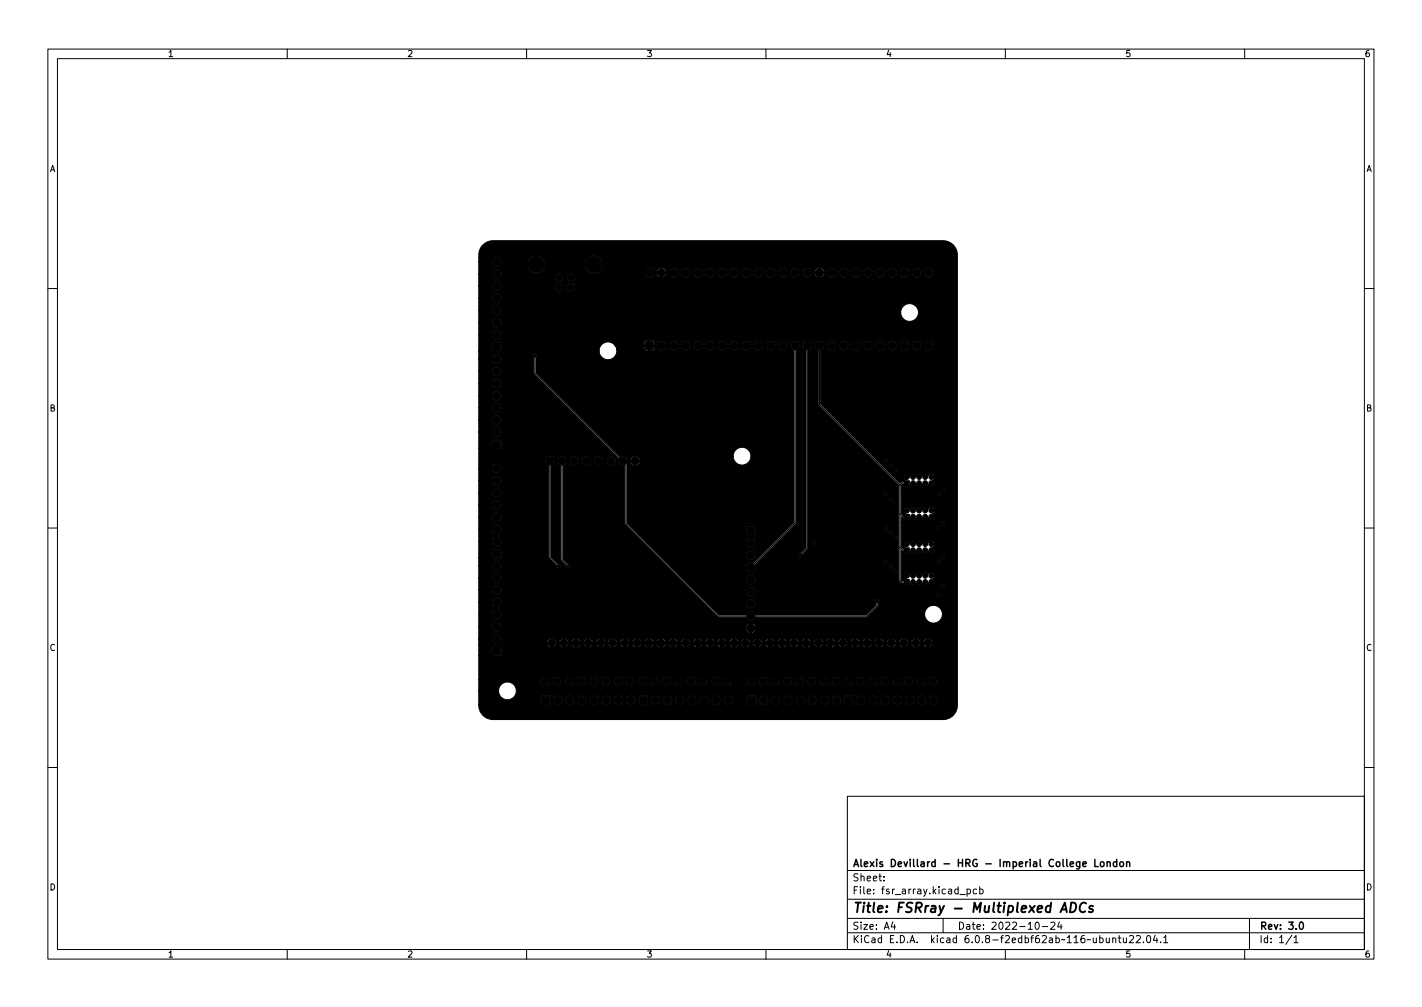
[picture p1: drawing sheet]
<svg xmlns="http://www.w3.org/2000/svg" width="297mm" height="210mm" viewBox="0 0 297 210" stroke-linecap="round" stroke-linejoin="round" font-family="sans-serif">
<defs><g id="words">
<text font-size="2.8" x="178" y="190.6">Title: FSRray - Multiplexed ADCs</text>
<g font-size="2.1">
<text x="178" y="184">Sheet:</text>
<text x="178" y="181">Alexis Devillard - HRG - Imperial College London</text>
<text x="178" y="186.7">File: fsr_array.kicad_pcb</text>
<text x="178" y="196.9">KiCad E.D.A. kicad 6.0.8-f2edbf62ab~116~ubuntu22.04.1</text>
<text x="178" y="194.1">Size: A4</text>
<text x="200" y="194.1">Date: 2022-10-24</text>
<text x="263" y="194.1">Rev: 3.0</text>
<text x="263" y="196.9">Id: 1/1</text>
</g>
<g font-size="1.8">
<text x="35" y="11.9">1</text>
<text x="85" y="11.9">2</text>
<text x="135" y="11.9">3</text>
<text x="185" y="11.9">4</text>
<text x="235" y="11.9">5</text>
<text x="285" y="11.9">6</text>
<text x="10.3" y="35.9">A</text>
<text x="285.3" y="35.9">A</text>
<text x="10.3" y="85.9">B</text>
<text x="285.3" y="85.9">B</text>
<text x="10.3" y="135.9">C</text>
<text x="285.3" y="135.9">C</text>
<text x="10.3" y="185.9">D</text>
<text x="285.3" y="185.9">D</text>
<text x="35" y="199.9">1</text>
<text x="85" y="199.9">2</text>
<text x="135" y="199.9">3</text>
<text x="185" y="199.9">4</text>
<text x="235" y="199.9">5</text>
<text x="285" y="199.9">6</text>
</g>
</g></defs>
<g fill="none" stroke="#000" stroke-width=".21">
<path d="M10 10.2h277v190.1h-277zM12 12.2h273v186.1h-273zM60 10.2v2M110 10.2v2M160 10.2v2M210 10.2v2M260 10.2v2M10 60.2h2M111.7 74.2v3.7l19 19v12.3l19.4 19.5h30.9l2.2-2.2v-1M285 60.2h2M114.8 96.2v20.2l1.9 1.8M117.4 96.2v20.7l1.3 1.3"/>
<path d="M119.7 80.2l12.9 12.9v3.1M10 110.2h2M285 110.2h2M10 160.2h2M177 166.3h108v32h-108zM285 160.2h2M60 198.3v2M110 198.3v2M160 198.3v2M177 194.8h108M177 191.8h108M177 187.8h108"/>
<path d="M177 181.8h108M184.6 183.8v.1M184.6 183v.1M186.5 192.5l-.4 1h1M186.9 193v1M197 191.8v3M200.5 186.8h1.1M202 185.7l.4-.1 .3 .3-.1 .7h-.6M202 185.6v1.5M204 185.7l-.4-.1-.3 .3 .1 .7h.6M204.6 185.7l.5-.1 .3 .3-.2 .7h-.6M204.6 185.1v1.5"/>
<path d="M210 198.3v2M216.4 192.7l.2-.2a.8 .8 0 0 1 .5 .8 .8 .8 0 0 1-.5 .7l-.2-.1-.2-.4zM217.7 193.5h1.2M219.5 192.7l.6-.2 .3 .5-1 1h1M221.3 192.5l-.4 1h1M221.6 193v1M232.4 196l.2-.2 .4 .1 .1 .9M232.4 195.8v1M233.6 195.8h.5M233.8 195.3v1.3l.3 .2M234.6 195.8l.1 1h.4l.2-.1M235.3 195.8v1"/>
<path d="M235.9 195.5l.6-.2 .3 .5-.9 1h.9M237.4 195.5l.5-.2 .3 .5-.9 1h.9M238.9 196.7v.1M239.7 195.4l.2-.1a.8 .8 0 0 1 .5 .8 .8 .8 0 0 1-.5 .7 1 1 0 0 1-.2-1.4zM241.3 195.3l-.4 1h1M241.6 195.8v1M242.4 196.7v.1M243.1 195.8l.4-.5v1.5M243.1 196.8h.8M260 198.3v2M261 191.8v6.5M269.9 195.3l-1.3 1.9"/>
<path d="M270.3 195.8l.4-.5v1.5M270.3 196.8h.8"/>
</g>
<path d="M228.7 179.4v1.5h.7M231.3 179.9v1M233.3 179.4v1.5M235.3 179.9v1M226.2 180.4l.7-.1-.1-.3-.4-.1-.2 .2 .1 .8h.5M229.9 180.1l.2-.2 .5 .2v.5l-.1 .3h-.4l-.2-.1zM231.3 180.1l.2-.2 .3 .1 .1 .9M233.3 180l-.5-.1-.2 .3 .1 .7h.6M234 180.1l.2-.2 .4 .2 .1 .5-.1 .3h-.4l-.2-.1zM235.3 180.1l.3-.2 .3 .1 .1 .9M271.6 192.6l.2-.1a.8 .8 0 0 1 .5 .8 .8 .8 0 0 1-.5 .7 1 1 0 0 1-.2-1.4z" fill="none" stroke="#000" stroke-width=".3"/>
<path d="M221.5 190.5l.9-2 .4 2M221.8 189.9h.9M223.8 188.5a.96 .96 0 0 1 1 .5 .96 .96 0 0 1-.3 1.2l-.5 .3h-.5zM226.9 188.7a.88 .88 0 0 0-1-.1 .88 .88 0 0 0-.4 1 .69 .69 0 0 0 .3 .8 .69 .69 0 0 0 .9-.1M228.3 189.2a.49 .49 0 0 0-.8 .3l.1 .2 .7 .2v.3l-.3 .3-.6-.1" fill="none" stroke="#000" stroke-width=".4"/>
<g fill="#000" stroke="#000" stroke-width=".21">
<path d="M134.8 56.1h1.7v1.7h-1.7zM101 51a2.99 2.99 0 0 1 2-.7h94a2.99 2.99 0 0 1 3 3v93.9a2.99 2.99 0 0 1-3 3h-94a2.99 2.99 0 0 1-3-3.1l14.8 .1 .1-1h.6a.98 .98 0 0 0 1 1 .98 .98 0 0 0 1-1h.6a.98 .98 0 0 0 .9 1 .98 .98 0 0 0 1-1h.6a.98 .98 0 0 0 1 1 .98 .98 0 0 0 1-1h.5a.98 .98 0 0 0 1 1 .98 .98 0 0 0 1-1h.6a.98 .98 0 0 0 1 1 .98 .98 0 0 0 .9-1h.6a.98 .98 0 0 0 1 1 .98 .98 0 0 0 1-1h.6a.98 .98 0 0 0 1.4 .9l3.1 .1v-1h.6a.98 .98 0 0 0 1 1 .98 .98 0 0 0 1-1h.6a.98 .98 0 0 0 .9 1 .98 .98 0 0 0 1-1h.6a.98 .98 0 0 0 1 1 .98 .98 0 0 0 1-1h.5a.98 .98 0 0 0 1 1 .98 .98 0 0 0 1-1h.6a.98 .98 0 0 0 1 1 .98 .98 0 0 0 .9-1h.6a.98 .98 0 0 0 1 1 .98 .98 0 0 0 1-1h.6a.98 .98 0 0 0 1.4 .9l5.2 .1 .2-1h.5a.98 .98 0 0 0 1 1 .98 .98 0 0 0 1-1h.6a.98 .98 0 0 0 1 1 .98 .98 0 0 0 .9-1h.6a.98 .98 0 0 0 1 1 .98 .98 0 0 0 1-1h.6a.98 .98 0 0 0 .9 1 .98 .98 0 0 0 1-1h.6a.98 .98 0 0 0 1 1 .98 .98 0 0 0 1-1h.5a.98 .98 0 0 0 1 1 .98 .98 0 0 0 1-1h.6a.98 .98 0 0 0 1.4 .9l3 .1 .1-1h.6a.98 .98 0 0 0 .9 1 .98 .98 0 0 0 1-1h.6a.98 .98 0 0 0 1 1 .98 .98 0 0 0 1-1h.5a.98 .98 0 0 0 1 1 .98 .98 0 0 0 1-1h.6a.98 .98 0 0 0 1 1 .98 .98 0 0 0 .9-1h.6a.98 .98 0 0 0 1 1 .98 .98 0 0 0 1-1h.6a.98 .98 0 0 0 .9 1 .98 .98 0 0 0 1-1h.6a.98 .98 0 0 0 1.4 1 .98 .98 0 0 0 .2-1.7 .98 .98 0 0 0-1.6 .6v.1h-.6a.98 .98 0 0 0-1-.9 .98 .98 0 0 0-.9 .9h-.6v-.1a.98 .98 0 0 0-1.1-.8 .98 .98 0 0 0-.9 .9h-.6v-.1a.98 .98 0 0 0-1-.8 .98 .98 0 0 0-.9 .9h-.6v-.1a.98 .98 0 0 0-1.1-.8 .98 .98 0 0 0-.9 .9h-.5l-.1-.1a.98 .98 0 0 0-1-.8 .98 .98 0 0 0-.9 .9h-.6v-.1a.98 .98 0 0 0-1-.8 .98 .98 0 0 0-.9 .9h-.6l-.1-.9h-1.8l-.1 1.8h-1a.98 .98 0 0 0-.1-1.7 .98 .98 0 0 0-1.4 .8h-.6v-.1a.98 .98 0 0 0-1.1-.8 .98 .98 0 0 0-.9 .9h-.5l-.1-.1a.98 .98 0 0 0-1-.8 .98 .98 0 0 0-.9 .9h-.6v-.1a.98 .98 0 0 0-1-.8 .98 .98 0 0 0-.9 .9h-.6v-.1a.98 .98 0 0 0-1.1-.8 .98 .98 0 0 0-.9 .9h-.6v-.1a.98 .98 0 0 0-1-.8 .98 .98 0 0 0-.9 .9h-.6v-.1a.98 .98 0 0 0-1.1-.8 .98 .98 0 0 0-.9 .9h-.5l-.1-.9h-1.8l-.1 .1v1.7h-3.3a.98 .98 0 0 0-.1-1.7 .98 .98 0 0 0-1.4 .8h-.6v-.1a.98 .98 0 0 0-1.1-.8 .98 .98 0 0 0-.9 .9h-.6v-.1a.98 .98 0 0 0-1-.8 .98 .98 0 0 0-.9 .9h-.6v-.1a.98 .98 0 0 0-1.1-.8 .98 .98 0 0 0-.9 .9h-.5l-.1-.1a.98 .98 0 0 0-1-.8 .98 .98 0 0 0-.9 .9h-.6v-.1a.98 .98 0 0 0-1-.8 .98 .98 0 0 0-.9 .9h-.6v-.1a.98 .98 0 0 0-1.1-.8 .98 .98 0 0 0-.9 .9h-.6v-.9h-1.8l-.1 1.8h-1.1a.98 .98 0 0 0-.1-1.7 .98 .98 0 0 0-1.4 .8h-.6v-.1a.98 .98 0 0 0-1.1-.8 .98 .98 0 0 0-.9 .9h-.6v-.1a.98 .98 0 0 0-1-.8 .98 .98 0 0 0-.9 .9h-.6v-.1a.98 .98 0 0 0-1.1-.8 .98 .98 0 0 0-.9 .9h-.5l-.1-.1a.98 .98 0 0 0-1-.8 .98 .98 0 0 0-.9 .9h-.6v-.1a.98 .98 0 0 0-1.1-.8 .98 .98 0 0 0-.8 .9h-.6v-.1a.98 .98 0 0 0-1.1-.8 .98 .98 0 0 0-.9 .9h-.6v-.9h-1.8l-.1 .1v1.7h-13v-2.8h4.1a1.86 1.86 0 0 0 2.8 1.6 1.86 1.86 0 0 0 .1-3.2 1.86 1.86 0 0 0-2.8 1.3l-.1 .3h-4.1v-2.4h12.8l.1 .7 .5 .5h.7l.5-.5v-.7h.9v.7l.6 .5h.7l.5-.5v-.7h.7v.7l.6 .5h.7l.5-.5v-.7h.8v.7l.6 .5h.7l.5-.5v-.7h.7v.7l.6 .5h.7l.5-.5v-.7h.8v.7l.5 .5h.7l.5-.5 .1-.7h.7v.7l.5 .5h.7l.5-.5 .1-.7h.7v.7l.6 .5h.7l.5-.5v-.7h.8v.7l.6 .5h.7l.5-.5v-.7h.7l.1 .7 .5 .5h.7l.5-.5v-.7h.7l.1 .7 .5 .5h.7l.5-.5v-.7h.8v.7l.6 .5h.7l.5-.5v-.7h.8v.7l.5 .5h.7l.5-.5v-.7h.8v.7l.5 .5h.8l.5-.5v-.7h.7v.7l.6 .5h.7l.5-.5v-.7h.7v.7l.6 .5h.7l.5-.5v-.7h3.2v.7l.5 .5h.8l.4-.5v-.7h.8v.7l.5 .5h.7l.5-.5 .1-.7h.7v.7l.6 .5h.7l.5-.5v-.7h.8v.7l.6 .5h.7l.5-.5v-.7h.8v.7l.5 .5h.7l.5-.5v-.7h.7v.7l.6 .5h.7l.5-.5v-.7h.8v.7l.6 .5h.7l.5-.5v-.7h.7v.7l.6 .5h.7l.5-.5v-.7h.8v.7l.6 .5h.7l.5-.5v-.7h.7v.7l.6 .5h.7l.5-.5v-.7h.7v.7l.6 .5h.7l.5-.5v-.7h.8v.7l.6 .5h.7l.5-.5v-.7h.8v.7l.5 .5h.7l.5-.5v-.7h.8v.7l.5 .5h.8l.5-.5v-.7h.7v.7l.6 .5h.7l.5-.5v-.7h.7v.7l.5 .5h.8l.5-.5v-.7l-.5-.5h-.7l-.6 .5h-.7l-.6-.5h-.7l-.5 .5h-.7l-.6-.5h-.7l-.5 .5h-.8l-.5-.5h-.7l-.5 .5h-.8l-.5-.5h-.7l-.6 .5h-.8l-.5-.5h-.7l-.6 .5h-.7l-.6-.5h-.7l-.5 .5h-.7l-.6-.5h-.7l-.5 .5h-.8l-.6-.5h-.7l-.5 .5h-.7l-.6-.5h-.7l-.5 .5h-.8l-.5-.5h-.7l-.6 .5h-.7l-.5-.5h-.7l-.5 .5h-.8l-.6-.5h-.7l-.5 .5h-.8l-.6-.5h-.7l-.5 .5h-.7l-.6-.5h-.7l-.5 .5h-.8l-.5-.5h-.7l-.5 .5h-3.2l-.6-.5h-.7l-.5 .5h-.7l-.5-.5h-.7l-.6 .5h-.7l-.6-.5h-.7l-.5 .5h-.8l-.5-.5h-.7l-.5 .5h-.8l-.6-.5h-.7l-.5 .5h-.8l-.5-.5h-.7l-.6 .5h-.7l-.5-.5h-.7l-.6 .5h-.7l-.6-.5h-.7l-.5 .5h-.8l-.6-.5h-.7l-.5 .5h-.7l-.6-.5h-.7l-.5 .5h-.7l-.6-.5h-.7l-.5 .5h-.8l-.6-.5h-.7l-.5 .5h-.7l-.6-.5h-.7l-.5 .5h-.8l-.5-.5h-.7l-.6 .5h-.7l-.6-.5h-.7l-.5 .5h-.9l-.5-.5h-.7l-.6 .5h-12.8v-5.1h2.8l.1 .1h1.7l.1-.1v-1.7l-.1-.1h-1.8v1.8h-2.8v-2.2h14.3l.6 .6h.7l.6-.6h.6l.6 .6h.8l.5-.6h.6l.7 .6h.7l.6-.6h.6l.7 .6h.7l.5-.6h.7l.6 .6h.8l.5-.6h.6l.6 .6h.7l.6-.6h.6l.7 .6h.7l.6-.6h.6l.6 .6h.7l.6-.6h.6l.7 .6h.7l.5-.6h.6l.7 .6h.7l.6-.6h.5l.7 .6h.7l.6-.6h.6l.7 .6h.7l.6-.6h.6l.6 .6h.8l.5-.6h.6l.6 .6h.8l.5-.6h.6l.6 .6h.8l.5-.6h.6l.7 .6h.7l.6-.6h.4l.7 .6h.7l.6-.6h.6l.6 .6h.7l.6-.6h.6l.7 .6h.7l.6-.6h.6l.6 .6h.8l.5-.6h.6l.7 .6h.7l.6-.6h.5l.6 .6h.8l.5-.6h.7l.6 .6h.8l.5-.6h.6l.6 .6h.7l.6-.6h.6l.7 .6h.7l.6-.6h.6l.7 .6h.7l.6-.6h.5l.7 .6h.7l.6-.6h.6l.6 .6h.8l.5-.6h.6l.7 .6h.7l.6-.6h.6l.6 .6h.7l.6-.6h.6l.6 .6h.7l.6-.6h.6l.6 .6h.7l.7-.6v-.3h-.9v.9h-.2v-.9h-.9v.3h-.6v-.3h-.8v.9h-.2v-.9h-.9v.3h-.6v-.3h-.8v.9h-.2v-.9h-.9v.3h-.6v-.3h-.9v.9h-.2v-.9h-.8l-.1 .3h-.6v-.3h-.8v.9h-.2v-.9h-.9v.3h-.6v-.3h-.9v.9h-.2v-.9h-.9v.3h-.5v-.3h-.9v.9h-.2v-.9h-.8l-.1 .3h-.6v-.3h-.9v.9h-.2v-.9h-.8l-.1 .3h-.6v-.3h-.9v.9h-.2v-.9h-.8v.3h-.6v-.3h-.8v.9h-.2v-.9h-.9v.3h-.7v-.3h-.8v.9h-.2v-.9h-.9v.3h-.5v-.3h-.9v.9h-.2v-.9h-.9v.3h-.6v-.3h-.8v.9h-.2l-.1-.9h-.8v.3h-.6v-.3h-.9v.9h-.2v-.9h-.8l-.1 .3h-.6v-.3h-.9v.9h-.2v-.9h-.8v.3h-.6v-.3h-.9v.9h-.2v-.9h-.9v.3h-.4v-.3h-.9v.9h-.2v-.9h-.8l-.1 .3h-.6v-.3h-.8v.9h-.2v-.9h-.9v.3h-.6v-.3h-.8v.9h-.2v-.9h-.9v.3h-.6v-.3h-.8v.9h-.2v-.9h-.9v.3h-.6v-.3h-.9v.9h-.2v-.9h-.8l-.1 .3h-.6v-.3h-.9v.9h-.2v-.9h-.9v.3h-.5v-.3h-.9v.9h-.2v-.9h-.9v.3h-.6v-.3h-.8v.9h-.2v-.9h-.9v.3h-.6v-.3h-.9v.9h-.2v-.9h-.8v.3h-.6v-.3h-.9v.9h-.2v-.9h-.9v.3h-.6v-.3h-.8l-.1 .9h-.2v-.9h-.8v.3h-.6v-.3h-.8v.9h-.2v-.9h-.9v.3h-.7v-.3h-.8v.9h-.2v-.9h-.9v.3h-.6v-.3h-.9v.9h-.2v-.9h-.8l-.1 .3h-.6v-.3h-.8v.9h-.2l-.1-.9h-.8v.3h-.6v-.3h-.9v.9h-.2v-.9h-.8v.3h-14.3v-1.2h2.8a.98 .98 0 0 0 .5 .9 .98 .98 0 0 0 1.1-.2h90.4v-.2l-.6-.6h-.3v.8h-.2v-.8h-.2l-.6 .5-.1 .3h-.6v-.3l-.5-.5h-.3v.8h-.2v-.8h-.3l-.5 .5-.1 .3h-.6v-.3l-.5-.5h-.3v.8h-.2v-.8h-.3l-.6 .5v.3h-.6v-.3l-.5-.5h-.4v.8h-.2v-.8h-.2l-.6 .5-.1 .3h-.6v-.3l-.5-.5h-.3v.8h-.2v-.8h-.3l-.5 .5-.1 .3h-.6l-.1-.3-.5-.5h-.3v.8h-.2v-.8h-.2l-.6 .5-.1 .3h-.5v-.3l-.5-.5h-.4v.8h-.2v-.8h-.2l-.6 .5-.1 .3h-.6v-.3l-.5-.5h-.4v.8h-.2v-.8h-.2l-.6 .5-.1 .3h-.6v-.3l-.5-.5h-.4v.8h-.2v-.8h-.2l-.6 .5v.3h-.6v-.3l-.5-.5h-.3v.8h-.2v-.8h-.3l-.6 .5v.3h-.7v-.3l-.5-.5h-.3v.8h-.2v-.8h-.3l-.5 .5-.1 .3h-.5v-.3l-.6-.5h-.3v.8h-.2v-.8h-.2l-.6 .5-.1 .3h-.6v-.3l-.5-.5h-.3v.8h-.2v-.8h-.3l-.6 .5v.3h-.6v-.3l-.5-.5h-.4v.8h-.2v-.8h-.2l-.6 .5-.1 .3h-.6v-.3l-.5-.5h-.4v.8h-.2v-.8h-.2l-.6 .5v.3h-.6l-.1-.3-.5-.5h-.3v.8h-.2v-.8h-.2l-.6 .5-.1 .3h-.4v-.3l-.5-.5h-.4v.8h-.2v-.8h-.2l-.6 .5-.1 .3h-.6v-.3l-.5-.5h-.3v.8h-.2v-.8h-.3l-.5 .5-.1 .3h-.6v-.3l-.5-.5h-.3v.8h-.2v-.8h-.3l-.5 .5-.1 .3h-.6v-.3l-.5-.5h-.3v.8h-.2v-.8h-.3l-.6 .5v.3h-.6v-.3l-.5-.5h-.4v.8h-.2v-.8h-.2l-.6 .5-.1 .3h-.6v-.3l-.6-.5h-.3v.8h-.2v-.8h-.2l-.6 .5-.1 .3h-.5l-.1-.3-.5-.5h-.3v.8h-.2v-.8h-.2l-.6 .5-.1 .3h-.6v-.3l-.5-.5h-.3v.8h-.2v-.8h-.2l-.6 .5-.1 .3h-.6v-.3l-.5-.5h-.4v.8h-.2v-.8h-.2l-.6 .5v.3h-.6l-.1-.3-.5-.5h-.3v.8h-.2v-.8h-.2l-.6 .5-.1 .3h-.6v-.3l-.5-.5h-.3l-.1 .8h-.2v-.8h-.2l-.6 .5v.3h-.6v-.3l-.5-.5h-.3v.8h-.2v-.8h-.3l-.5 .5-.1 .3h-.7v-.3l-.5-.5h-.3v.8h-.2v-.8h-.2l-.6 .5-.1 .3h-.6v-.3l-.5-.5h-.4v.8h-.2v-.8h-.2l-.6 .5-.1 .3h-.6v-.3l-.5-.5h-.3v.8h-.2v-.8h-.3l-.6 .5v.3h-.6v-.3l-.5-.5h-.4v.8h-.2v-.8h-.2l-.6 .5v.3h-9.9a.98 .98 0 0 0-.3-1.6 .98 .98 0 0 0-1.3 .9h-2.8v-2.6h2.8a.98 .98 0 0 0 .7 1 .98 .98 0 0 0 1.1-.5l51.2 .1a1.03 1.03 0 0 0 .9 .8h.2a1.01 1.01 0 0 0 1-.9h-1v.9h-.2v-.9h-52.1l.1-.2h53.2a1.01 1.01 0 0 0-1-1v1h-.2v-1a1.03 1.03 0 0 0-.9 1h-51.1v-.2a.98 .98 0 0 0-.9-1 .98 .98 0 0 0-1 .9h-2.8v-2.5h2.8a.97 .97 0 0 0 1.3 .9 .97 .97 0 0 0 .2-1.6 .97 .97 0 0 0-1.5 .6l-2.8 .1v-2.5h2.8a.97 .97 0 0 0 1.3 .9 .97 .97 0 0 0 .2-1.6 .97 .97 0 0 0-1.5 .6l-2.8 .1v-2.6h2.8a.97 .97 0 0 0 1.3 1 .97 .97 0 0 0 .2-1.7 .97 .97 0 0 0-1.5 .6l-2.8 .1v-2.5h2.8a.98 .98 0 0 0 1.3 .9 .98 .98 0 0 0 .2-1.6 .98 .98 0 0 0-1.5 .6v.1h-2.8v-2.6h2.8a.98 .98 0 0 0 1.3 1 .98 .98 0 0 0 .2-1.7 .98 .98 0 0 0-1.5 .6v.1h-2.8v-1.6l4.6 .1 .1-1.9h-1.9v1.8h-2.8v-3.4h2.8l.2 .7a.98 .98 0 0 0 1.6-.2 .98 .98 0 0 0-.6-1.5 .98 .98 0 0 0-1.2 1h-2.8v-2.6h2.8a.98 .98 0 0 0 1.3 1 .98 .98 0 0 0 .2-1.7 .98 .98 0 0 0-1.5 .6l-2.8 .1v-2.5h2.8a.97 .97 0 0 0 1.3 .9 .97 .97 0 0 0 .2-1.6 .97 .97 0 0 0-1.5 .6v.1h-2.8v-2.6h2.8a.98 .98 0 0 0 1.3 1 .98 .98 0 0 0 .2-1.7 .98 .98 0 0 0-1.5 .7h-2.8v-2.5h2.8a.97 .97 0 0 0 1.3 1 .97 .97 0 0 0 .2-1.7 .97 .97 0 0 0-1.5 .6l-2.8 .1v-2.5h2.8a.97 .97 0 0 0 1.3 .9 .97 .97 0 0 0 .2-1.7 .97 .97 0 0 0-1.5 .6v.2h-2.8v-2.6h2.8a.98 .98 0 0 0 1.3 .9 .98 .98 0 0 0 .3-1.6h9.5l.7 .1v19.2l1.7 1.9a.45 .45 0 0 0 .5 .4 .45 .45 0 0 0 .4-.5 .45 .45 0 0 0-.5-.4l-1.6-1.6v-18.9l.7-.1v-1h.6a1.01 1.01 0 0 0 .8 1v19.7l1.1 1.3a.45 .45 0 0 0 .5 .5l.3-.2a.45 .45 0 0 0 0-.5 .45 .45 0 0 0-.4-.2l-1.1-1v-19.6l.6-.4 .2-.6 .6 .1a.98 .98 0 0 0 1 .9 .98 .98 0 0 0 .9-1l.6 .1a.98 .98 0 0 0 1 .9 .98 .98 0 0 0 1-1l.5 .1a.98 .98 0 0 0 1 .9 .98 .98 0 0 0 1-1l.6 .1a1 1 0 0 0 1.5 .7 1 1 0 0 0-.1-1.7 1 1 0 0 0-1.4 .9h-.6v-.1a.98 .98 0 0 0-1.1-.8 .98 .98 0 0 0-.9 .9h-.5l-.1-.1a.98 .98 0 0 0-1-.8 .98 .98 0 0 0-.9 .9h-.6v-.1a.98 .98 0 0 0-1.1-.8 .98 .98 0 0 0-.8 .9h-.6v-.1a.98 .98 0 0 0-1.1-.8 .98 .98 0 0 0-.9 .9h-.6v-.9h-1.8l-.1 .1v1.7l-9.6-.1a.98 .98 0 0 0-1.5 .8h-2.8v-4.2l4.7 .1v-1.8l-.1-.1h-1.8v1.8h-2.8v-3.4h2.8a.97 .97 0 0 0 1.3 1 .97 .97 0 0 0 .2-1.7 .97 .97 0 0 0-1.5 .6l-2.8 .1v-2.5h2.8a.97 .97 0 0 0 1.3 .9 .97 .97 0 0 0 .2-1.6 .97 .97 0 0 0-1.5 .6l-2.8 .1v-2.6h2.8a.97 .97 0 0 0 1.3 1 .97 .97 0 0 0 .2-1.7 .97 .97 0 0 0-1.5 .6l-2.8 .1v-2.5h2.8a.97 .97 0 0 0 1.3 .9 .97 .97 0 0 0 .2-1.6 .97 .97 0 0 0-1.5 .6l-2.8 .1v-2.6h2.8a.97 .97 0 0 0 1.3 1 .97 .97 0 0 0 .2-1.7 .97 .97 0 0 0-1.5 .7h-2.8v-2.5h2.8a.97 .97 0 0 0 1.3 1 .97 .97 0 0 0 .2-1.7 .97 .97 0 0 0-1.5 .6l-2.8 .1v-2.5h2.8a.98 .98 0 0 0 1.3 .9 .98 .98 0 0 0 .3-1.7h6.9l.2 .4v3.4l17.7 17.7-.1 .4a.98 .98 0 0 0 1.4 1.1v12.2l19.5 19.4 5.9 .1 .2 .4a1.01 1.01 0 0 0 1.7-.4h23.3l.6-.6h11.4l.1 .5a1.86 1.86 0 0 0 3.1 .8 1.86 1.86 0 0 0-.6-3.1 1.86 1.86 0 0 0-2.6 1.8h-11.4l1.7-1.7v-.7a.45 .45 0 0 0 .1-.7 .45 .45 0 0 0-.7 .1 .45 .45 0 0 0 .2 .7v.4l-2.1 2h-23.1a1 1 0 0 0-1-.8 1 1 0 0 0-1 .8h-5.5l-2.4-2.3h8a.98 .98 0 0 0 1.4 .9 .98 .98 0 0 0 .1-1.7 .98 .98 0 0 0-1.5 .7v.1h-8l-2.6-2.6 10.6 .1a.98 .98 0 0 0 .6 .9 .98 .98 0 0 0 1-.3h38.1v.2a.43 .43 0 0 0 .7 .1 .43 .43 0 0 0-.2-.7 .43 .43 0 0 0-.5 .4h-38.1l.1-.1a.98 .98 0 0 0-.5-1.5 .98 .98 0 0 0-1.2 .9h-10.6l-1.2-1.3h52.5v.3a.43 .43 0 0 0 .7 0 .43 .43 0 0 0-.2-.7 .43 .43 0 0 0-.5 .4h-52.5l-1.3-1.2h13.1l.2 .7a.98 .98 0 0 0 1.6-.2 .98 .98 0 0 0-.6-1.4 .98 .98 0 0 0-1.2 .9h-13.1l-2.5-2.6h15.6l.2 .7a.97 .97 0 0 0 1.3 .1h29.2v.2a.43 .43 0 0 0 .7 .1 .43 .43 0 0 0-.1-.7 .43 .43 0 0 0-.6 .4h-29.2l.3-.3 .1-.7h27.8v.2a.43 .43 0 0 0 .7 .2 .43 .43 0 0 0-.1-.8 .43 .43 0 0 0-.6 .4h-27.8l-.1-.2 .7-.8h26.2v.2a.43 .43 0 0 0 .7 .1 .43 .43 0 0 0-.1-.7 .43 .43 0 0 0-.6 .4h-26.2l1.3-1.3h7l.1 .4a.43 .43 0 0 0 .5 0 .43 .43 0 0 0 .2-.4l1.4-1.4v-1.1h.7l.1 .3a.43 .43 0 0 0 .7-.1 .43 .43 0 0 0-.3-.6 .43 .43 0 0 0-.5 .4h-.7v-1.2h17.7v.2a.43 .43 0 0 0 .7 .1 .43 .43 0 0 0-.1-.7 .43 .43 0 0 0-.6 .4h-17.7v-1h16.7v.2a.43 .43 0 0 0 .7 .1 .43 .43 0 0 0-.1-.7 .43 .43 0 0 0-.6 .4h-16.7v-1h15.7v.2a.43 .43 0 0 0 .7 .1 .43 .43 0 0 0-.1-.7 .43 .43 0 0 0-.6 .4h-15.7v-5h17.7v.2a.43 .43 0 0 0 .7 .1 .43 .43 0 0 0-.1-.7 .43 .43 0 0 0-.6 .4h-17.7v-1h16.7v.3a.43 .43 0 0 0 .7 0 .43 .43 0 0 0-.2-.7 .43 .43 0 0 0-.5 .4h-16.7v-1h15.7v.2a.43 .43 0 0 0 .7 .1 .43 .43 0 0 0-.1-.7 .43 .43 0 0 0-.6 .4h-15.7v-30l.5-.5 .2-.5h.6l.1 .5 .6 .5v11.3l16.8 16.8v19.9l.5 .5 .6 .1 .1 .3h1.1l.1-.4 .3 .3a.68 .68 0 0 0 1-.3l.1 .1a.66 .66 0 0 0 .6 .3 .66 .66 0 0 0 .5-.4l.1 .1a.66 .66 0 0 0 .7 .3 .66 .66 0 0 0 .5-.4l.1 .1a.63 .63 0 0 0 1 .1 .63 .63 0 0 0-.2-1l.4-.6h-.7l-.1-.2h.8l-.1-.3-.5-.3v.6h-.2v-.6l-.5 .5-.2-.2a.64 .64 0 0 0-1.1 .3l-.1-.3a.64 .64 0 0 0-1.1 .3l-.2-.3a.64 .64 0 0 0-1.1 .3l-.2-.3a.65 .65 0 0 0-1 .1 .65 .65 0 0 0 .3 1h-.3l-.1 .3-.5-.1v-3.9h7.3l.1 .4 .4 .1a.43 .43 0 0 0 .3-.5 .43 .43 0 0 0-.4-.4 .43 .43 0 0 0-.4 .4h-7.3v-1h8.3l.1 .4 .4 .1a.43 .43 0 0 0 .3-.5 .43 .43 0 0 0-.4-.4 .43 .43 0 0 0-.4 .4h-8.3v-1.3l.5 .2 .1 .4h1.1l.1-.4 .3 .3a.68 .68 0 0 0 1-.4v.2a.66 .66 0 0 0 .7 .3 .66 .66 0 0 0 .5-.5l.1 .2a.66 .66 0 0 0 .7 .3 .66 .66 0 0 0 .5-.5l.1 .2a.64 .64 0 0 0 1 .1 .64 .64 0 0 0-.2-1l.4-.6h-.7l-.1-.2h.8l-.1-.4-.5-.2v.6h-.2v-.6l-.5 .4-.4-.3h-.5l-.4 .4-.5-.4-.5 .1-.3 .3-.4-.4h-.4l-.4 .4-.6-.4a.65 .65 0 0 0-.7 .5 .65 .65 0 0 0 .4 .7l-.3 .1-.2 .3-.4-.5v-3.9h7.3v.2a.43 .43 0 0 0 .7 .2 .43 .43 0 0 0-.1-.7 .43 .43 0 0 0-.6 .3h-7.3v-1h8.3v.2a.43 .43 0 0 0 .7 .1 .43 .43 0 0 0-.1-.7 .43 .43 0 0 0-.6 .4h-8.3v-1.3l.5 .2 .1 .4h1.1l.1-.4 .1 .1a.66 .66 0 0 0 .6 .3 .66 .66 0 0 0 .6-.5l.1 .2a.66 .66 0 0 0 .6 .3 .66 .66 0 0 0 .5-.5l.1 .2a.66 .66 0 0 0 .7 .3 .66 .66 0 0 0 .5-.5l.1 .2a.64 .64 0 0 0 1 .1 .64 .64 0 0 0-.2-1l.4-.6h-.7l-.1-.2h.8l-.1-.4-.5-.2v.6h-.2v-.6l-.6 .4a.66 .66 0 0 0-.6-.3 .66 .66 0 0 0-.6 .4l-.1-.1a.66 .66 0 0 0-.6-.3 .66 .66 0 0 0-.6 .4v-.1a.66 .66 0 0 0-.7-.3 .66 .66 0 0 0-.5 .4l-.1-.1a.65 .65 0 0 0-1-.1 .65 .65 0 0 0 .2 1l-.3 .1-.2 .3-.4-.5v-3.9h7.3v.2a.43 .43 0 0 0 .7 .2 .43 .43 0 0 0-.1-.7 .43 .43 0 0 0-.6 .3h-7.3v-1h8.3a.43 .43 0 0 0 .6 .4 .43 .43 0 0 0 .1-.7 .43 .43 0 0 0-.7 .2v.1h-8.3v-.8l.2-.3h.3l.1 .4h1.1l.1-.4 .3 .3a.68 .68 0 0 0 1-.4l.4 .5a.66 .66 0 0 0 .8-.5l.3 .4a.68 .68 0 0 0 1-.4l.4 .5a.65 .65 0 0 0 .8-.4 .65 .65 0 0 0-.3-.8l.4-.6h-.7l-.1-.2h.8l-.1-.4-.5-.2v.6h-.2v-.6l-.6 .4a.66 .66 0 0 0-.6-.3 .66 .66 0 0 0-.6 .4l-.1-.1a.66 .66 0 0 0-.6-.3 .66 .66 0 0 0-.6 .4v-.1a.66 .66 0 0 0-.7-.3 .66 .66 0 0 0-.5 .4l-.1-.1a.65 .65 0 0 0-1-.1 .65 .65 0 0 0 .2 1l-.3 .1-.1 .3h-.5l-.3 .3-2.6-2.7h1.2v.2a.43 .43 0 0 0 .7 .2 .43 .43 0 0 0-.1-.7 .43 .43 0 0 0-.6 .3h-1.2l-1-1h1.2a.43 .43 0 0 0 .6 .5 .43 .43 0 0 0 .1-.8 .43 .43 0 0 0-.7 .2l-1.2 .1-1-1h1.2v.2a.43 .43 0 0 0 .7 .2 .43 .43 0 0 0-.1-.7 .43 .43 0 0 0-.6 .3h-1.2l-12-11.9v-11.1l.6-.5 .2-.5h.5a.98 .98 0 0 0 1 1 .98 .98 0 0 0 1-1h.6a.98 .98 0 0 0 1 1 .98 .98 0 0 0 .9-1h.6a.98 .98 0 0 0 1 1 .98 .98 0 0 0 1-1h.6a.98 .98 0 0 0 .9 1 .98 .98 0 0 0 1-1h.6a.98 .98 0 0 0 1 1 .98 .98 0 0 0 1-1h.5a.98 .98 0 0 0 1 1 .98 .98 0 0 0 1-1h.6a.98 .98 0 0 0 1 1 .98 .98 0 0 0 .9-1h.6a.98 .98 0 0 0 1 1 .98 .98 0 0 0 1-1h.6a.98 .98 0 0 0 1.3 .9 .98 .98 0 0 0 .2-1.7 .98 .98 0 0 0-1.5 .7l-.6 .1a.98 .98 0 0 0-1-1 .98 .98 0 0 0-1 1h-.6v-.2a.98 .98 0 0 0-1-.8 .98 .98 0 0 0-.9 1h-.6v-.2a.98 .98 0 0 0-1.1-.8 .98 .98 0 0 0-.9 1h-.5l-.1-.2a.98 .98 0 0 0-1-.8 .98 .98 0 0 0-.9 1h-.6v-.2a.98 .98 0 0 0-1.1-.8 .98 .98 0 0 0-.8 1h-.6v-.2a.98 .98 0 0 0-1.1-.8 .98 .98 0 0 0-.9 1h-.6v-.2a.98 .98 0 0 0-1-.8 .98 .98 0 0 0-.9 1h-.6v-.2a.98 .98 0 0 0-1.1-.8 .98 .98 0 0 0-.9 1h-.5l-.1-.2a.98 .98 0 0 0-1-.8 .98 .98 0 0 0-.9 1h-.6v-.2a.99 .99 0 0 0-1.7-.5 .99 .99 0 0 0 .5 1.7v41.1l-1.2 1.2-.4 .1-.1 .3h-7l6.7-6.7-.1-36 .3-.2a.99 .99 0 0 0 .1-1.5 .99 .99 0 0 0-1.5 .2 .99 .99 0 0 0 .6 1.5v35.9l-8.5 8.5a.98 .98 0 0 0-1.4 .8h-15.6l-2.6-2.5h18.2a.97 .97 0 0 0 1.3 .9 .97 .97 0 0 0 .2-1.6 .97 .97 0 0 0-1.5 .6l-18.2 .1-2.5-2.5h20.7a.99 .99 0 0 0 1.5 .7 .99 .99 0 0 0-.1-1.7 .99 .99 0 0 0-1.4 1h-20.7l-1.7-1.7h22.4l.1 .1h1.7l.1-.1v-1.7l-.1-.1h-1.8v1.8h-22.4l-2.5-2.6-.1-12.4 .2-.4 .5 .1a1.03 1.03 0 0 0 .9 .9h.2a1.01 1.01 0 0 0 1-1h-1v1h-.2v-1h-1.4v-.2h2.6l-.2-.4-.4-.4h20a1.85 1.85 0 0 0 2.8 1.6 1.85 1.85 0 0 0 .1-3.2 1.85 1.85 0 0 0-2.8 1.3l-.1 .3-20.4-.1v.9h-.2v-.9a1.01 1.01 0 0 0-.9 .9h-.5a1.02 1.02 0 0 0-1.5-.7l-17.6-17.6v-3.2l.1-.1a.45 .45 0 0 0-.2-.7 .45 .45 0 0 0-.6 .4h-7a.99 .99 0 0 0-1.5 .8h-2.8v-1.7l4.6 .1 .1-.1h20.4a1.85 1.85 0 0 0 2 1.8 1.85 1.85 0 0 0 1.7-2.1h5.8l.1 .2h1.8l.2-.1v-.8h-1v.9h-.2v-.9h-.9v.7h-5.8l-.3-.8h8.7a.98 .98 0 0 0 1 1 .98 .98 0 0 0 .9-1h.6a.98 .98 0 0 0 1 1 .98 .98 0 0 0 1-1h.6a.98 .98 0 0 0 .9 1 .98 .98 0 0 0 1-1h.6a.98 .98 0 0 0 1 1 .98 .98 0 0 0 1-1h.5a.98 .98 0 0 0 1 1 .98 .98 0 0 0 1-1h.6a.98 .98 0 0 0 1 1 .98 .98 0 0 0 .9-1h.6a.98 .98 0 0 0 1 1 .98 .98 0 0 0 1-1h.6a.98 .98 0 0 0 .9 1 .98 .98 0 0 0 1-1h.6a.98 .98 0 0 0 1 1 .98 .98 0 0 0 1-1h.5a.98 .98 0 0 0 1 1 .98 .98 0 0 0 1-1h.6a.98 .98 0 0 0 1.4 .9 .98 .98 0 0 0 .1-1.7 .98 .98 0 0 0-1.5 .7l-.6 .1a.98 .98 0 0 0-1-1 .98 .98 0 0 0-1 1h-.5l-.1-.2a.98 .98 0 0 0-1-.8 .98 .98 0 0 0-.9 1h-.6v-.2a.98 .98 0 0 0-1.1-.8 .98 .98 0 0 0-.8 1h-.6v-.2a.98 .98 0 0 0-1.1-.8 .98 .98 0 0 0-.9 1h-.6v-.2a.98 .98 0 0 0-1-.8 .98 .98 0 0 0-.9 1h-.6v-.2a.98 .98 0 0 0-1.1-.8 .98 .98 0 0 0-.9 1h-.5l-.1-.2a.98 .98 0 0 0-1-.8 .98 .98 0 0 0-.9 1h-.6v-.2a.98 .98 0 0 0-1.1-.8 .98 .98 0 0 0-.8 1h-.6v-.2a.98 .98 0 0 0-1.1-.8 .98 .98 0 0 0-.9 1h-.6v-.2a.98 .98 0 0 0-1-.8 .98 .98 0 0 0-.9 1l-8.8-.1h8.3v-.8l-.2-.2h-.8v1h-.2v-1l-.9 .1v.9h-6.2l-.5-.4a1.86 1.86 0 0 0-2.8 1.6h-20.4v-1.8h-1.8l-.1 .1v1.7h-2.8v-3.4h2.8a.97 .97 0 0 0 1.3 .9 .97 .97 0 0 0 .2-1.6 .97 .97 0 0 0-1.5 .6l-2.8 .1v-2.6h2.8a.98 .98 0 0 0 1.3 1 .98 .98 0 0 0 .2-1.7 .98 .98 0 0 0-1.5 .7h-2.8v-2.5h2.8a.98 .98 0 0 0 .7 1 .98 .98 0 0 0 1.1-.5h83.5a1.86 1.86 0 0 0 2.8 1.6 1.86 1.86 0 0 0 .1-3.2 1.86 1.86 0 0 0-2.8 1.3l-.1 .3h-83.5a.98 .98 0 0 0-.6-1.4 .98 .98 0 0 0-1.2 .9h-2.8v-2.5h2.8a.97 .97 0 0 0 1.3 .9 .97 .97 0 0 0 .2-1.7 .97 .97 0 0 0-1.5 .7l-2.8 .1v-2.6h2.8a.98 .98 0 0 0 .8 1 .98 .98 0 0 0 1.1-.7h11.2v.1a.85 .85 0 0 0 1 .7 .85 .85 0 0 0 .7-.8h.8v.1a.85 .85 0 0 0 1.4 .5 .85 .85 0 0 0-.2-1.4 .85 .85 0 0 0-1.2 .8h-.8v-.2a.85 .85 0 0 0-.9-.7 .85 .85 0 0 0-.8 .9h-11.2v-.2a.98 .98 0 0 0-.9-1 .98 .98 0 0 0-1 .9h-2.8v-2.5h2.8a.98 .98 0 0 0 .5 .9 .98 .98 0 0 0 1.1-.1h11.5v.1a.85 .85 0 0 0 1 .7 .85 .85 0 0 0 .7-.8h.8v.1a.85 .85 0 0 0 1 .7 .85 .85 0 0 0 .7-1l16.4 .1 .1-.9h.5a1.03 1.03 0 0 0 1 1h.2a1.01 1.01 0 0 0 .9-1h-.9v1h-.2l-.1-1h-1.4v-.1h3.1l.3 .8a.98 .98 0 0 0 1.6-.4l.1-.4h.6l.2 .7a.98 .98 0 0 0 1.3 .2l.3-.5 .1-.4h.6l.3 .7a.98 .98 0 0 0 1.2 .2l.4-.5 .1-.4h.5l.3 .7a.98 .98 0 0 0 1.2 .2l.4-.5 .1-.4h.6l.2 .7a.98 .98 0 0 0 1.3 .2l.3-.5 .1-.4h.6l.3 .7a.98 .98 0 0 0 1.2 .2l.4-.5 .1-.4h.6l.2 .7a.98 .98 0 0 0 1.3 .2l.3-.5 .1-.4h.6l.3 .7a.98 .98 0 0 0 1.2 .2l.4-.5 .1-.4h.5l.3 .7a.98 .98 0 0 0 1.2 .2l.4-.5 .1-.4h.6l.2 .7a.98 .98 0 0 0 1.3 .2l.3-.5 .1-.4h.6l.3 .7a.98 .98 0 0 0 1.2 .2l.4-.5 .1-.4h.6l.2 .7a.98 .98 0 0 0 1.3 .2l.4-.8 .5 .1a1.03 1.03 0 0 0 1 .9h.2a1.01 1.01 0 0 0 .9-1h-.9v1h-.2v-1h-1.5v-.1h3.1l.3 .8a.98 .98 0 0 0 1.6-.4l.1-.4h.6l.2 .7a.98 .98 0 0 0 1.3 .2l.3-.5 .1-.4h.6l.3 .7a.98 .98 0 0 0 1.2 .2l.4-.5 .1-.4h.6l.2 .7a.98 .98 0 0 0 1.3 .2l.3-.5 .1-.4h.6l.3 .7a.98 .98 0 0 0 1.2 .2l.4-.5 .1-.4h.5l.3 .7a.98 .98 0 0 0 1.2 .2l.4-.5 .1-.4h.6l.2 .7a.98 .98 0 0 0 1.3 .2l.3-.5 .1-.4h.6l.3 .7a.98 .98 0 0 0 1.2 .2l.4-.5 .1-.4h.6l.2 .7a.98 .98 0 0 0 1.3 .2l.1-.1a.98 .98 0 0 0-.3-1.7 .98 .98 0 0 0-1.3 .9h-.6v-.1a.98 .98 0 0 0-1.1-.8 .98 .98 0 0 0-.9 .9h-.6v-.1a.98 .98 0 0 0-1-.8 .98 .98 0 0 0-.9 .9h-.6v-.1a.98 .98 0 0 0-1.1-.8 .98 .98 0 0 0-.9 .9h-.5l-.1-.1a.98 .98 0 0 0-1-.8 .98 .98 0 0 0-.9 .9h-.6v-.1a.98 .98 0 0 0-1.1-.8 .98 .98 0 0 0-.8 .9h-.6v-.1a.98 .98 0 0 0-1.1-.8 .98 .98 0 0 0-.9 .9h-.6v-.1a.98 .98 0 0 0-1-.8 .98 .98 0 0 0-.9 .9h-.6v-.1a.98 .98 0 0 0-1.1-.8 .98 .98 0 0 0-.9 .9l-3.1-.1h2.6a1.01 1.01 0 0 0-.9-.9v.9h-.2v-.9a1.03 1.03 0 0 0-1 .9h-.5a.98 .98 0 0 0-1.1-.8 .98 .98 0 0 0-.8 .9h-.6v-.1a.98 .98 0 0 0-1.1-.8 .98 .98 0 0 0-.9 .9h-.6v-.1a.98 .98 0 0 0-1-.8 .98 .98 0 0 0-.9 .9h-.6v-.1a.98 .98 0 0 0-1.1-.8 .98 .98 0 0 0-.9 .9h-.5l-.1-.1a.98 .98 0 0 0-1-.8 .98 .98 0 0 0-.9 .9h-.6v-.1a.98 .98 0 0 0-1.1-.8 .98 .98 0 0 0-.8 .9h-.6v-.1a.98 .98 0 0 0-1.1-.8 .98 .98 0 0 0-.9 .9h-.6v-.1a.98 .98 0 0 0-1-.8 .98 .98 0 0 0-.9 .9h-.6v-.1a.98 .98 0 0 0-1.1-.8 .98 .98 0 0 0-.9 .9h-.5l-.1-.1a.98 .98 0 0 0-1-.8 .98 .98 0 0 0-.9 .9h-.6v-.1a.98 .98 0 0 0-1.1-.8 .98 .98 0 0 0-.8 .9h-.6v-.1a.98 .98 0 0 0-1.1-.8 .98 .98 0 0 0-.9 .9h-3.1l2.6-.1a1.01 1.01 0 0 0-.9-.9v.9h-.2l-.1-.9a1.03 1.03 0 0 0-.9 .9h-.5l-.1-.8h-1.7l-.2 .1v1.7h-14.5a.85 .85 0 0 0-.9-.7 .85 .85 0 0 0-.8 .9h-.8v-.2a.85 .85 0 0 0-.9-.7 .85 .85 0 0 0-.8 .9l-11.5-.1a.98 .98 0 0 0-.3-1.6 .98 .98 0 0 0-1.3 .9h-2.8v-2.6h2.8a.98 .98 0 0 0 .6 1 .98 .98 0 0 0 1.2-.4h5.5l.3 1a1.86 1.86 0 0 0 3.1 .1l.4-1.1h8.3a1.86 1.86 0 0 0 2.6 1.7 1.86 1.86 0 0 0 .4-3.1 1.86 1.86 0 0 0-3 1.1v.3h-8.3a1.85 1.85 0 0 0-2.4-1.7h-.2a1.84 1.84 0 0 0-1.2 1.7h-5.5a.98 .98 0 0 0-.6-1.5 .98 .98 0 0 0-1.2 .9h-2.8v-1.3a2.99 2.99 0 0 1 1-2.3zM102.9 71.6h1.7v1.7h-1.7zM134.8 71.3h1.7v1.7h-1.7zM102.9 91.9h1.7v1.7h-1.7zM114 95.4h1.7v1.7h-1.7zM102.9 114.8h1.7v1.7h-1.7zM156 110h1.7v1.7h-1.7zM189 100.4h1v1h-1zM189 107.4h1v1h-1zM189 114.4h1v1h-1zM102.9 135.1h1.7v1.7h-1.7z"/>
<path d="M189 121h1v1h-1zM113.1 145.4h1.7v1.7h-1.7zM133.5 145.4h1.7v1.7h-1.7zM156.1 145.4h1.7v1.7h-1.7zM176.5 145.4h1.7v1.7h-1.7z"/>
<circle cx="103.7" cy="57.2" r=".85"/>
<circle cx="103.7" cy="54.7" r=".85"/>
<circle cx="103.7" cy="59.7" r=".85"/>
<circle cx="112" cy="55.2" r="1.72"/>
<circle cx="116.8" cy="58" r=".72"/>
<circle cx="116.8" cy="60" r=".72"/>
<circle cx="119.3" cy="58" r=".72"/>
<circle cx="119.3" cy="60" r=".72"/>
<circle cx="124" cy="55.2" r="1.72"/>
<circle cx="138.2" cy="56.9" r=".85"/>
<circle cx="140.7" cy="56.9" r=".85"/>
<circle cx="143.2" cy="56.9" r=".85"/>
<circle cx="145.8" cy="56.9" r=".85"/>
<circle cx="148.3" cy="56.9" r=".85"/>
<circle cx="150.9" cy="56.9" r=".85"/>
<circle cx="153.4" cy="56.9" r=".85"/>
<circle cx="155.9" cy="56.9" r=".85"/>
<circle cx="158.5" cy="56.9" r=".85"/>
<circle cx="161" cy="56.9" r=".85"/>
<circle cx="163.6" cy="56.9" r=".85"/>
<circle cx="166.1" cy="56.9" r=".85"/>
<circle cx="168.6" cy="56.9" r=".85"/>
<circle cx="171.2" cy="56.9" r=".85"/>
<circle cx="173.7" cy="56.9" r=".85"/>
<circle cx="176.3" cy="56.9" r=".85"/>
<circle cx="178.8" cy="56.9" r=".85"/>
<circle cx="181.3" cy="56.9" r=".85"/>
<circle cx="183.9" cy="56.9" r=".85"/>
<circle cx="186.4" cy="56.9" r=".85"/>
<circle cx="189" cy="56.9" r=".85"/>
<circle cx="191.5" cy="56.9" r=".85"/>
<circle cx="194" cy="56.9" r=".85"/>
<circle cx="103.7" cy="75" r=".85"/>
<circle cx="103.7" cy="62.3" r=".85"/>
<circle cx="103.7" cy="77.5" r=".85"/>
<circle cx="103.7" cy="69.9" r=".85"/>
<circle cx="103.7" cy="64.8" r=".85"/>
<circle cx="103.7" cy="67.4" r=".85"/>
<circle cx="111.7" cy="74.2" r=".3"/>
<circle cx="138.2" cy="72.2" r=".85"/>
<circle cx="140.7" cy="72.2" r=".85"/>
<circle cx="143.2" cy="72.2" r=".85"/>
<circle cx="145.8" cy="72.2" r=".85"/>
<circle cx="148.3" cy="72.2" r=".85"/>
<circle cx="150.9" cy="72.2" r=".85"/>
<circle cx="153.4" cy="72.2" r=".85"/>
<circle cx="155.9" cy="72.2" r=".85"/>
<circle cx="158.5" cy="72.2" r=".85"/>
<circle cx="161" cy="72.2" r=".85"/>
<circle cx="163.6" cy="72.2" r=".85"/>
<circle cx="166.1" cy="72.2" r=".85"/>
<circle cx="168.6" cy="72.2" r=".85"/>
<circle cx="171.2" cy="72.2" r=".85"/>
<circle cx="173.7" cy="72.2" r=".85"/>
<circle cx="176.3" cy="72.2" r=".85"/>
<circle cx="178.8" cy="72.2" r=".85"/>
<circle cx="181.3" cy="72.2" r=".85"/>
<circle cx="183.9" cy="72.2" r=".85"/>
<circle cx="186.4" cy="72.2" r=".85"/>
<circle cx="189" cy="72.2" r=".85"/>
<circle cx="191.5" cy="72.2" r=".85"/>
<circle cx="194" cy="72.2" r=".85"/>
<circle cx="103.7" cy="90.2" r=".85"/>
<circle cx="103.7" cy="80.1" r=".85"/>
<circle cx="103.7" cy="87.7" r=".85"/>
<circle cx="103.7" cy="85.1" r=".85"/>
<circle cx="103.7" cy="97.8" r=".85"/>
<circle cx="103.7" cy="82.6" r=".85"/>
<circle cx="117.4" cy="96.2" r=".85"/>
<circle cx="119.7" cy="80.2" r=".3"/>
<circle cx="119.9" cy="96.2" r=".85"/>
<circle cx="122.5" cy="96.2" r=".85"/>
<circle cx="125" cy="96.2" r=".85"/>
<circle cx="127.6" cy="96.2" r=".85"/>
<circle cx="130.1" cy="96.2" r=".85"/>
<circle cx="132.6" cy="96.2" r=".85"/>
<circle cx="185" cy="96.2" r=".3"/>
<circle cx="186" cy="97.2" r=".3"/>
<circle cx="187" cy="98.2" r=".3"/>
<circle cx="189.5" cy="99.6" r=".5"/>
<circle cx="190.7" cy="99.6" r=".5"/>
<circle cx="192" cy="99.6" r=".5"/>
<circle cx="193.3" cy="99.6" r=".5"/>
<circle cx="194.5" cy="99.6" r=".5"/>
<circle cx="103.7" cy="105.5" r=".85"/>
<circle cx="103.7" cy="118.2" r=".85"/>
<circle cx="103.7" cy="102.9" r=".85"/>
<circle cx="103.7" cy="113.1" r=".85"/>
<circle cx="103.7" cy="100.4" r=".85"/>
<circle cx="103.7" cy="110.5" r=".85"/>
<circle cx="103.7" cy="108" r=".85"/>
<circle cx="116.7" cy="118.2" r=".3"/>
<circle cx="118.7" cy="118.2" r=".3"/>
<circle cx="156.8" cy="115.9" r=".85"/>
<circle cx="156.8" cy="113.4" r=".85"/>
<circle cx="156.8" cy="118.5" r=".85"/>
<circle cx="167.1" cy="116" r=".3"/>
<circle cx="170" cy="113.4" r=".3"/>
<circle cx="185" cy="103.2" r=".3"/>
<circle cx="185" cy="110.2" r=".3"/>
<circle cx="185" cy="117.2" r=".3"/>
<circle cx="186" cy="118.2" r=".3"/>
<circle cx="186" cy="111.2" r=".3"/>
<circle cx="186" cy="104.2" r=".3"/>
<circle cx="187" cy="119.2" r=".3"/>
<circle cx="187" cy="105.2" r=".3"/>
<circle cx="187" cy="112.2" r=".3"/>
<circle cx="189.5" cy="113.6" r=".5"/>
<circle cx="189.5" cy="106.6" r=".5"/>
<circle cx="190.7" cy="100.9" r=".5"/>
<circle cx="190.7" cy="114.9" r=".5"/>
<circle cx="190.7" cy="113.6" r=".5"/>
<circle cx="190.7" cy="106.6" r=".5"/>
<circle cx="190.7" cy="107.9" r=".5"/>
<circle cx="192" cy="100.9" r=".5"/>
<circle cx="192" cy="107.9" r=".5"/>
<circle cx="192" cy="114.9" r=".5"/>
<circle cx="192" cy="113.6" r=".5"/>
<circle cx="192" cy="106.6" r=".5"/>
<circle cx="193.3" cy="106.6" r=".5"/>
<circle cx="193.3" cy="100.9" r=".5"/>
<circle cx="193.3" cy="114.9" r=".5"/>
<circle cx="193.3" cy="107.9" r=".5"/>
<circle cx="193.3" cy="113.6" r=".5"/>
<circle cx="194.5" cy="100.9" r=".5"/>
<circle cx="194.5" cy="106.6" r=".5"/>
<circle cx="194.5" cy="107.9" r=".5"/>
<circle cx="194.5" cy="113.6" r=".5"/>
<circle cx="194.5" cy="114.9" r=".5"/>
<circle cx="196" cy="103.2" r=".3"/>
<circle cx="196" cy="110.2" r=".3"/>
<circle cx="196" cy="117.2" r=".3"/>
<circle cx="197" cy="116.2" r=".3"/>
<circle cx="197" cy="109.2" r=".3"/>
<circle cx="197" cy="102.2" r=".3"/>
<circle cx="103.7" cy="123.2" r=".85"/>
<circle cx="103.7" cy="120.7" r=".85"/>
<circle cx="103.7" cy="125.8" r=".85"/>
<circle cx="103.7" cy="133.4" r=".85"/>
<circle cx="103.7" cy="128.3" r=".85"/>
<circle cx="103.7" cy="130.9" r=".85"/>
<circle cx="115.2" cy="134.2" r=".82"/>
<circle cx="117.8" cy="134.2" r=".82"/>
<circle cx="120.3" cy="134.2" r=".82"/>
<circle cx="122.9" cy="134.2" r=".82"/>
<circle cx="125.5" cy="134.2" r=".82"/>
<circle cx="127.9" cy="134.2" r=".82"/>
<circle cx="130.5" cy="134.2" r=".82"/>
<circle cx="133" cy="134.2" r=".82"/>
<circle cx="135.6" cy="134.2" r=".82"/>
<circle cx="138.1" cy="134.2" r=".82"/>
<circle cx="140.6" cy="134.2" r=".82"/>
<circle cx="143.2" cy="134.2" r=".82"/>
<circle cx="145.8" cy="134.2" r=".82"/>
<circle cx="148.3" cy="134.2" r=".82"/>
<circle cx="150.8" cy="134.2" r=".82"/>
<circle cx="153.3" cy="134.2" r=".82"/>
<circle cx="155.7" cy="134.2" r=".82"/>
<circle cx="156.8" cy="128.6" r=".85"/>
<circle cx="156.8" cy="131.2" r=".85"/>
<circle cx="156.8" cy="121" r=".85"/>
<circle cx="156.8" cy="126.1" r=".85"/>
<circle cx="156.8" cy="123.5" r=".85"/>
<circle cx="158.2" cy="134.2" r=".82"/>
<circle cx="160.8" cy="134.2" r=".82"/>
<circle cx="163.4" cy="134.2" r=".82"/>
<circle cx="165.9" cy="134.2" r=".82"/>
<circle cx="168.4" cy="134.2" r=".82"/>
<circle cx="171" cy="134.2" r=".82"/>
<circle cx="173.4" cy="134.2" r=".82"/>
<circle cx="176" cy="134.2" r=".82"/>
<circle cx="178.6" cy="134.2" r=".82"/>
<circle cx="181.1" cy="134.2" r=".82"/>
<circle cx="183.2" cy="125.5" r=".3"/>
<circle cx="183.7" cy="134.2" r=".82"/>
<circle cx="186.2" cy="134.2" r=".82"/>
<circle cx="188.8" cy="134.2" r=".82"/>
<circle cx="189.5" cy="120.2" r=".5"/>
<circle cx="190.7" cy="120.2" r=".5"/>
<circle cx="190.7" cy="121.5" r=".5"/>
<circle cx="191.3" cy="134.2" r=".82"/>
<circle cx="192" cy="121.5" r=".5"/>
<circle cx="192" cy="120.2" r=".5"/>
<circle cx="193.3" cy="121.5" r=".5"/>
<circle cx="193.3" cy="120.2" r=".5"/>
<circle cx="193.8" cy="134.2" r=".82"/>
<circle cx="194.5" cy="120.2" r=".5"/>
<circle cx="194.5" cy="121.5" r=".5"/>
<circle cx="196" cy="124.2" r=".3"/>
<circle cx="197" cy="122.2" r=".3"/>
<circle cx="113.7" cy="142.2" r=".82"/>
<circle cx="116.4" cy="142.2" r=".82"/>
<circle cx="116.5" cy="146.2" r=".85"/>
<circle cx="118.9" cy="142.2" r=".82"/>
<circle cx="119" cy="146.2" r=".85"/>
<circle cx="121.5" cy="142.2" r=".82"/>
<circle cx="121.6" cy="146.2" r=".85"/>
<circle cx="124" cy="142.2" r=".82"/>
<circle cx="124.1" cy="146.2" r=".85"/>
<circle cx="126.6" cy="142.2" r=".82"/>
<circle cx="126.7" cy="146.2" r=".85"/>
<circle cx="129.1" cy="142.2" r=".82"/>
<circle cx="129.2" cy="146.2" r=".85"/>
<circle cx="131.6" cy="142.2" r=".82"/>
<circle cx="131.7" cy="146.2" r=".85"/>
<circle cx="134.2" cy="142.2" r=".82"/>
<circle cx="136.7" cy="142.2" r=".82"/>
<circle cx="136.9" cy="146.2" r=".85"/>
<circle cx="139.2" cy="142.2" r=".82"/>
<circle cx="139.4" cy="146.2" r=".85"/>
<circle cx="141.8" cy="142.2" r=".82"/>
<circle cx="142" cy="146.2" r=".85"/>
<circle cx="144.4" cy="142.2" r=".82"/>
<circle cx="144.5" cy="146.2" r=".85"/>
<circle cx="146.9" cy="142.2" r=".82"/>
<circle cx="147.1" cy="146.2" r=".85"/>
<circle cx="149.4" cy="142.2" r=".82"/>
<circle cx="149.6" cy="146.2" r=".85"/>
<circle cx="151.9" cy="142.2" r=".82"/>
<circle cx="152.1" cy="146.2" r=".85"/>
<circle cx="156.9" cy="142.2" r=".82"/>
<circle cx="159.4" cy="142.2" r=".82"/>
<circle cx="159.5" cy="146.2" r=".85"/>
<circle cx="161.9" cy="142.2" r=".82"/>
<circle cx="162.1" cy="146.2" r=".85"/>
<circle cx="164.5" cy="142.2" r=".82"/>
<circle cx="164.6" cy="146.2" r=".85"/>
<circle cx="167" cy="142.2" r=".82"/>
<circle cx="167.1" cy="146.2" r=".85"/>
<circle cx="169.5" cy="142.2" r=".82"/>
<circle cx="169.7" cy="146.2" r=".85"/>
<circle cx="172.1" cy="142.2" r=".82"/>
<circle cx="172.2" cy="146.2" r=".85"/>
<circle cx="174.6" cy="142.2" r=".82"/>
<circle cx="174.8" cy="146.2" r=".85"/>
<circle cx="177.2" cy="142.2" r=".82"/>
<circle cx="179.7" cy="142.2" r=".82"/>
<circle cx="179.8" cy="146.2" r=".85"/>
<circle cx="182.2" cy="142.2" r=".82"/>
<circle cx="182.4" cy="146.2" r=".85"/>
<circle cx="184.8" cy="142.2" r=".82"/>
<circle cx="184.9" cy="146.2" r=".85"/>
<circle cx="187.3" cy="142.2" r=".82"/>
<circle cx="187.5" cy="146.2" r=".85"/>
<circle cx="189.9" cy="142.2" r=".82"/>
<circle cx="190" cy="146.2" r=".85"/>
<circle cx="192.4" cy="142.2" r=".82"/>
<circle cx="192.5" cy="146.2" r=".85"/>
<circle cx="194.9" cy="142.2" r=".82"/>
<circle cx="195.1" cy="146.2" r=".85"/>
</g>
<path d="M166.1 72.2v37l-9.3 9.3M168.6 72.2v42.2l-1.5 1.6M171.2 72.2v12.2l16.8 16.8M188 107.2l.6 .7h.8M188 101.2v20l.3 .3h1.1M188 114.2l.6 .7h.8M189.4 100.9h-1l-.4 .3" fill="none" stroke="#000" stroke-width=".25"/>
<use href="#words"/>
</svg>
